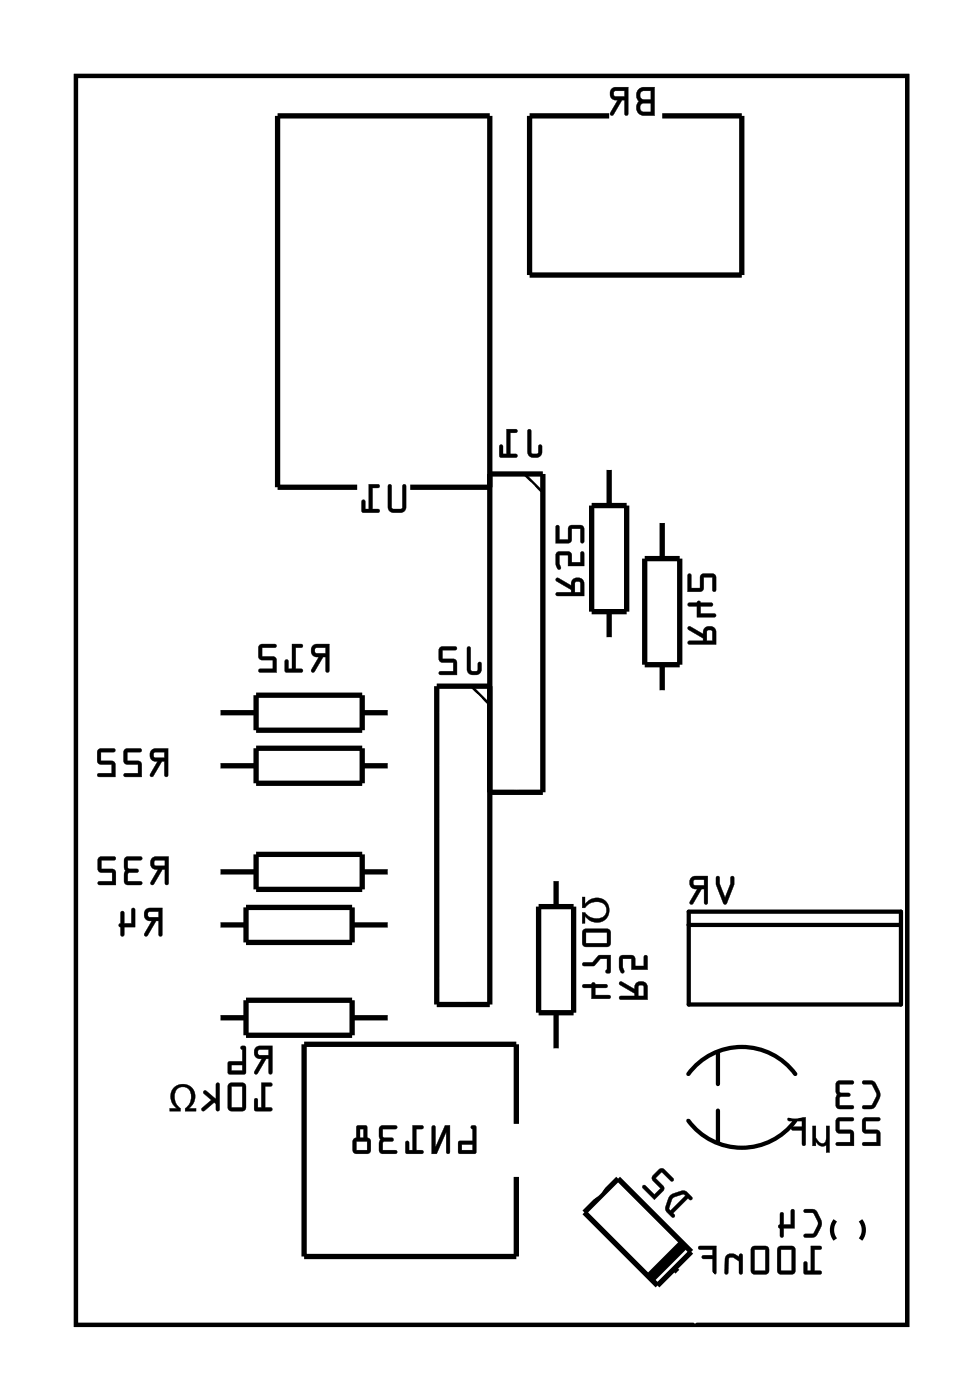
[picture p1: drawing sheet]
<svg xmlns="http://www.w3.org/2000/svg" width="47mm" height="67mm" viewBox="0 0 47 67" stroke-linecap="round" stroke-linejoin="round" font-family="sans-serif">
<path d="M3.6 3.6h39.8v59.8h-39.8zM33 53.7a3.2 3.2 0 0 0 5.1 0M33 51.4a3.2 3.2 0 0 1 5.1 0M33 43.6h10.1v4.5h-10.1zM33 44.3h10.1M34.4 50.4v1.5M34.4 53.2v1.5M40 58.4a.73 .73 0 0 0 0 .9M41.2 58.4a.73 .73 0 0 1 0 .9" fill="none" stroke="#000" stroke-width=".2"/>
<g fill="#000">
<path d="M8.3 52.1a.62 .62 0 0 1 1 .1 .62 .62 0 0 1-.3 .9h.4v.1h-.5v-.1a.56 .56 0 0 0 .3-.6 .56 .56 0 0 0-.4-.5 .56 .56 0 0 0-.4 .5 .56 .56 0 0 0 .2 .6v.1h-.5v-.1h.4l-.3-.4v-.4zM27.9 42.9h.1v.4a.62 .62 0 0 1 .9-.2 .62 .62 0 0 1 0 1 .62 .62 0 0 1-.9-.2v.3h-.1v-.5h.1a.56 .56 0 0 0 .6 .3 .56 .56 0 0 0 .4-.4 .56 .56 0 0 0-.4-.4 .56 .56 0 0 0-.6 .3h-.1z"/>
<path d="M30.6 4.3l-.1 .3 .1 .3-.1 .3a.36 .36 0 0 0 .3 .3h.5v-1.3h-.5zM30.7 5l.5-.1v.5l-.5-.1zM30.7 4.4l.5-.1v.5l-.5-.1zM29.3 4.3a.32 .32 0 0 0-.1 .3 .32 .32 0 0 0 .4 .2l-.4 .7h.1l.5-.7h.1v.6l.1 .1 .1-1.3zM29.4 4.4l.5-.1v.3h-.5z"/>
<path d="M30.6 4.3l-.1 .3 .1 .3-.1 .3a.37 .37 0 0 0 .3 .3h.5v-1.3h-.5zM30.6 4.3l.2-.1h.5v1.3h-.5a.39 .39 0 0 1-.3-.2 .39 .39 0 0 1 .1-.4l-.1-.3zM30.7 5l.5-.1v.5l-.5-.1zM30.7 5v.3l.5 .1v-.5zM30.7 4.4l.5-.1v.5l-.5-.1zM30.7 4.4v.3l.5 .1v-.5zM29.3 4.2a.32 .32 0 0 0-.1 .4 .32 .32 0 0 0 .4 .2l-.4 .6a.1 .1 0 0 0 0 .1 .1 .1 0 0 0 .2 0l.4-.7h.1v.6a.1 .1 0 0 0 .1 .1 .1 .1 0 0 0 .1-.1v-1.2h-.6zM29.3 4.3l.8-.1-.1 1.3-.1-.1v-.6h-.1l-.4 .7h-.2l.4-.7a.31 .31 0 0 1-.4-.2 .31 .31 0 0 1 .1-.3zM29.4 4.4l.5-.1v.3h-.5zM29.4 4.4v.2h.5v-.3z"/>
<path d="M3.6 3.6v59.8h39.8v-59.8zM3.6 3.6h39.8v59.8h-39.8z"/>
<path d="M7.3 35.9a.32 .32 0 0 0-.1 .4 .32 .32 0 0 0 .3 .2l-.3 .6 .1 .1 .5-.7h.1v.6l.1 .1v-1.4zM7.4 36h.5v.3h-.5zM6 35.9l-.1 .6 .2 .1h.5v.4h-.6l-.1 .1 .9 .1-.1-.7-.6-.1v-.4h.6l.1-.1zM4.7 35.9v.6l.1 .1h.5v.4h-.6v.1l.8 .1v-.7l-.7-.1v-.4h.6l.1-.1z"/>
<path d="M7.3 35.9a.32 .32 0 0 0-.1 .4 .32 .32 0 0 0 .3 .2l-.3 .6a.1 .1 0 0 0 0 .1 .1 .1 0 0 0 .2 0l.4-.7h.1v.6a.1 .1 0 0 0 .1 .1 .1 .1 0 0 0 .1-.1v-1.3h-.7zM7.3 35.9l.7-.1v1.4l-.1-.1v-.7h-.2l-.4 .8-.1-.1 .4-.7a.31 .31 0 0 1-.4-.1 .31 .31 0 0 1 .1-.4zM7.4 36h.5v.3h-.5zM7.4 36v.3h.5v-.3zM6 35.9v.7h.6v.4h-.6a.1 .1 0 0 0-.1 .1 .1 .1 0 0 0 .1 .1h.8l-.1-.7-.6-.1v-.4h.6a.1 .1 0 0 0 .1-.1 .1 .1 0 0 0-.1-.1zM6 35.9h.8l-.1 .1h-.6v.4l.6 .1 .1 .7-.9-.1 .1-.1h.6v-.4h-.5l-.2-.1zM4.7 35.9v.7h.6v.4h-.6a.1 .1 0 0 0-.1 .1 .1 .1 0 0 0 .1 .1h.8v-.7l-.7-.1v-.4h.6a.1 .1 0 0 0 .1-.1 .1 .1 0 0 0-.1-.1zM4.7 35.9h.8l-.1 .1h-.6v.4l.7 .1v.7l-.8-.1v-.1h.7v-.4h-.6l-.1-.1z"/>
<path d="M15 30.9a.32 .32 0 0 0-.1 .4 .32 .32 0 0 0 .4 .2l-.4 .6 .1 .1 .5-.7h.1v.6l.1 .1 .1-1.4zM15.1 31h.5v.3h-.5zM14 30.8v1.2h-.2v-.4h-.1l-.1 .5 .8 .1v-.2h-.2v-1h.2l.1-.1zM12.4 30.9v.6l.1 .1h.6v.4h-.6l-.1 .1 .8 .1v-.7l-.7-.1v-.4h.7v-.1z"/>
<path d="M15 30.9a.32 .32 0 0 0-.1 .4 .32 .32 0 0 0 .4 .2l-.4 .6a.1 .1 0 0 0 0 .1 .1 .1 0 0 0 .2 0l.4-.7h.1v.6a.1 .1 0 0 0 .1 .1 .1 .1 0 0 0 .1-.1v-1.3h-.6zM15 30.9l.8-.1-.1 1.4-.1-.1v-.7h-.1l-.4 .8-.2-.1 .4-.7a.31 .31 0 0 1-.4-.1 .31 .31 0 0 1 .1-.4zM15.1 31h.5v.3h-.5zM15.1 31v.3h.5v-.3zM14 30.8v1.2h-.2v-.3a.1 .1 0 0 0-.1-.1 .1 .1 0 0 0-.1 .1l.1 .5h.7a.1 .1 0 0 0 .1-.1 .1 .1 0 0 0-.1-.1h-.2v-1h.2a.1 .1 0 0 0 .1-.1 .1 .1 0 0 0-.1-.1zM14 30.8l.5 .1-.1 .1h-.3v1h.3v.2l-.8-.1 .1-.5h.1v.4h.2zM12.4 30.9v.7h.7v.4h-.6a.1 .1 0 0 0-.1 .1 .1 .1 0 0 0 .1 .1h.7v-.7l-.7-.1v-.4h.7a.1 .1 0 0 0 0-.1 .1 .1 0 0 0 0-.1zM12.4 30.9h.8v.1h-.7v.4l.7 .1v.7l-.8-.1 .1-.1h.6v-.4h-.6l-.1-.1z"/>
<path d="M18.6 23.2v1.2l.1 .1h.6l.1-.2v-1.1h-.1v.1v1l-.5 .1-.1-.1v-1.1zM17.7 23.2v1.2h-.2v-.4l-.1-.1-.1 .6h.8v-.1h-.3v-1h.3l.1-.2z"/>
<path d="M18.6 23.2v1.1v.2l.2 .1 .5-.1 .1-.1 .1-1.1a.1 .1 0 0 0-.1-.1 .1 .1 0 0 0-.1 .1v1l-.5 .1v-.1v-1.1zM18.6 23.2h.1v1.1l.1 .1 .5-.1v-1v-.1h.1v1.1l-.1 .2h-.6l-.1-.1zM17.6 23.2l.1 1.2h-.2v-.4a.1 .1 0 0 0-.1-.1 .1 .1 0 0 0-.1 .1v.5l.8 .1a.1 .1 0 0 0 .1-.1 .1 .1 0 0 0-.1-.1h-.3v-1h.3a.1 .1 0 0 0 .1-.1 .1 .1 0 0 0-.1-.1zM17.7 23.2h.5l-.1 .1-.3 .1v1h.3v.1h-.8l.1-.6 .1 .1v.4h.2z"/>
<path d="M22.4 31v1a.36 .36 0 0 0 .3 .3 .36 .36 0 0 0 .4-.3l-.1-.3h-.1v.4h-.4v-1.1zM21.1 31l-.1 .6 .2 .1h.5v.4h-.6l-.1 .2h.9l-.1-.7-.6-.1v-.4h.6l.1-.1z"/>
<path d="M22.4 31l-.1 1a.37 .37 0 0 0 .4 .3 .37 .37 0 0 0 .4-.3v-.2a.1 .1 0 0 0-.1-.1 .1 .1 0 0 0-.1 .1l-.1 .3h-.2l-.1-1.1zM22.4 31h.1v1.1h.4l.1-.4v.3a.35 .35 0 0 1-.3 .3 .35 .35 0 0 1-.3-.3zM21.1 31v.7h.6v.4h-.6a.1 .1 0 0 0-.1 .1 .1 .1 0 0 0 .1 .1h.8l-.1-.7-.6-.1v-.4h.6a.1 .1 0 0 0 .1-.1 .1 .1 0 0 0-.1-.1zM21.1 31h.8l-.1 .1h-.6v.5h.6l.1 .7h-.9l.1-.2h.6v-.4h-.5l-.2-.1z"/>
<path d="M25.3 20.6v1a.36 .36 0 0 0 .3 .3 .36 .36 0 0 0 .4-.3l-.1-.3h-.1l-.1 .4h-.3v-1.1zM24.3 20.5v1.2h-.2v-.4h-.1l-.1 .6h.8v-.2h-.3v-1h.3l.1-.1z"/>
<path d="M25.3 20.6l-.1 1a.37 .37 0 0 0 .4 .3 .37 .37 0 0 0 .4-.3v-.2a.1 .1 0 0 0-.1-.1 .1 .1 0 0 0-.1 .1l-.1 .3h-.2l-.1-1.1zM25.3 20.6h.1v1.1h.4l.1-.4v.3a.35 .35 0 0 1-.3 .3 .35 .35 0 0 1-.3-.3zM24.2 20.5l.1 1.2h-.2v-.3a.1 .1 0 0 0-.1-.1 .1 .1 0 0 0-.1 .1v.5h.8a.1 .1 0 0 0 .1-.1 .1 .1 0 0 0-.1-.1h-.3v-1h.3a.1 .1 0 0 0 .1-.1 .1 .1 0 0 0-.1-.1zM24.3 20.5l.5 .1-.1 .1h-.3v1h.3v.2h-.8l.1-.6h.1v.4h.2z"/>
<path d="M26.6 27.7v.1l.7 .4v.2h-.6l-.1 .1h.1h1.3v-.6a.31 .31 0 0 0-.4-.2 .31 .31 0 0 0-.3 .3zM27.5 27.9h.3v.5h-.3zM26.7 26.5l-.1 .5a.15 .15 0 0 0 0 .2 .15 .15 0 0 0 .2-.1v-.5h.4v.5h.8v-.6h-.2v.4h-.4v-.4l-.1-.1zM26.6 25.2v.8h.7l.1-.7h.4v.7h.2v-.7l-.1-.1h-.6l-.1 .6h-.4v-.6z"/>
<path d="M26.6 27.7v.1l.7 .4v.2l-.6-.1a.1 .1 0 0 0-.1 .1 .1 .1 0 0 0 .1 .1h1.3v-.6a.32 .32 0 0 0-.4-.2 .32 .32 0 0 0-.3 .3l-.6-.3zM26.6 27.7h.1l.7 .3a.31 .31 0 0 1 .2-.3 .31 .31 0 0 1 .4 .2v.6h-1.3h-.1l.1-.1h.7v-.2l-.8-.4zM27.6 27.9h.2v.5h-.3zM27.5 27.9v.5h.3v-.5zM26.7 26.4l-.1 .6 .1 .2a.1 .1 0 0 0 .1 .1 .11 .11 0 0 0 .1-.2l-.1-.5h.4v.5h.8v-.6a.1 .1 0 0 0-.1-.1 .1 .1 0 0 0-.1 .1v.4h-.4v-.4l-.1-.1zM26.7 26.5l.6-.1 .1 .1v.4h.4v-.4l.1-.1 .1 .7h-.8v-.5h-.4v.6l-.1 .1-.1-.3zM26.6 25.2v.8h.7l.1-.7h.4v.6a.1 .1 0 0 0 .1 .1 .1 .1 0 0 0 .1-.1v-.6l-.1-.2-.7 .1v.6h-.4v-.6zM26.6 25.2h.2v.6h.4l.1-.6h.6l.1 .1v.7h-.2v-.7h-.4l-.1 .7h-.7z"/>
<path d="M32.9 30l.1 .2 .7 .4v.1h-.7l-.1 .1 .1 .1h1.3v-.6a.31 .31 0 0 0-.4-.3 .31 .31 0 0 0-.2 .4zM33.9 30.2h.2v.5h-.3zM32.9 28.9l.1 .1h.4v.6l.9-.1-.1-.1h-.7v-.4h.6v-.1h-.6v-.1l-.1 .1zM32.9 27.5v.8h.7l.1-.7h.4v.7h.2v-.7l-.1-.1h-.6l-.1 .7h-.4v-.7z"/>
<path d="M32.9 30l.1 .2 .7 .4v.1h-.7a.1 .1 0 0 0-.1 .1 .1 .1 0 0 0 .1 .1h1.3v-.6a.32 .32 0 0 0-.4-.3 .32 .32 0 0 0-.2 .4l-.6-.4zM33 30h.1l.6 .4a.31 .31 0 0 1 .2-.4 .31 .31 0 0 1 .4 .3v.6l-1.3-.1h-.1l.1-.1h.7v-.1l-.7-.4zM33.9 30.2h.2v.5h-.3zM33.9 30.2l-.1 .5h.3v-.5zM32.9 28.9l.1 .1h.4v.6h.8a.1 .1 0 0 0 .1-.1 .1 .1 0 0 0-.1-.1h-.7v-.4h.5a.1 .1 0 0 0 .1-.1 .1 .1 0 0 0-.1-.1l-.4 .1a.09 .09 0 0 0-.1-.1 .09 .09 0 0 0-.1 .1zM33 28.9h.4l.1-.1v.1h.6v.1h-.6v.4h.7l.1 .1-.9 .1v-.6h-.4zM32.9 27.5v.8h.7l.1-.7h.4v.6a.1 .1 0 0 0 .1 .1 .1 .1 0 0 0 .1-.1v-.6l-.1-.1h-.6l-.1 .7h-.4v-.7zM33 27.5h.1v.7h.4l.1-.7h.6l.1 .1v.7h-.2v-.7h-.4l-.1 .7h-.7z"/>
<path d="M7 43.5a.32 .32 0 0 0-.1 .4 .32 .32 0 0 0 .4 .2l-.4 .7h.1l.5-.7h.1v.6l.1 .1 .1-1.3zM7.1 43.7l.5-.1v.3h-.5zM5.8 43.6v.6l-.1 .1 .2 .5v-.4h.6v-.8l-.1-.1h-.1v.7h-.4v-.5z"/>
<path d="M7 43.5a.32 .32 0 0 0-.1 .4 .32 .32 0 0 0 .4 .2l-.4 .6a.1 .1 0 0 0 0 .1 .1 .1 0 0 0 .2 0l.4-.7h.1v.6a.1 .1 0 0 0 .1 .1 .1 .1 0 0 0 .1-.1v-1.2h-.6zM7 43.6l.8-.1-.1 1.3-.1-.1v-.6h-.1l-.4 .7h-.2l.4-.7a.31 .31 0 0 1-.4-.2 .31 .31 0 0 1 .1-.3zM7.1 43.7l.5-.1v.3h-.5zM7.1 43.7v.2h.5v-.3zM5.8 43.6v.6a.09 .09 0 0 0-.1 .1 .09 .09 0 0 0 .1 .1v.3a.1 .1 0 0 0 .1 .1 .1 .1 0 0 0 .1-.1l-.1-.3h.6v-.8a.1 .1 0 0 0-.1-.1 .1 .1 0 0 0-.1 .1v.6h-.4v-.5zM5.8 43.7h.1v.5h.4v-.7h.1l.1 .1v.8h-.6v.3v.1l-.2-.5 .1-.1z"/>
<path d="M7.3 41.1a.32 .32 0 0 0-.1 .4 .32 .32 0 0 0 .4 .1l-.4 .7 .1 .1 .5-.8h.1v.7l.1 .1 .1-1.4zM7.4 41.2h.5v.3l-.5-.1zM6 41.1v1.2l.1 .1h.7v-.2h-.7v-.4h.5v-.1v-.1h-.5v-.4h.6l.1-.1zM4.7 41.1v.6l.2 .1h.5v.4h-.6l-.1 .1 .8 .1v-.7l-.6-.1v-.4h.6v-.1z"/>
<path d="M7.3 41.1a.32 .32 0 0 0-.1 .4 .32 .32 0 0 0 .4 .1l-.4 .6a.1 .1 0 0 0 0 .2 .11 .11 0 0 0 .2-.1l.4-.7h.1v.7a.1 .1 0 0 0 .1 .1 .1 .1 0 0 0 .1-.1v-1.3h-.6zM7.3 41.1l.8-.1-.1 1.4-.1-.1v-.7h-.1l-.4 .7h-.2l.4-.7a.31 .31 0 0 1-.4-.1 .31 .31 0 0 1 .1-.4zM7.4 41.2h.5v.3l-.5-.1zM7.4 41.2v.3h.5v-.3zM6 41.1l-.1 1.2 .2 .1h.6a.1 .1 0 0 0 .1-.1 .1 .1 0 0 0-.1-.1h-.6v-.4h.4a.1 .1 0 0 0 .1-.1 .1 .1 0 0 0-.1-.1h-.4v-.4h.6a.1 .1 0 0 0 .1-.1 .1 .1 0 0 0-.1-.1zM6 41.1h.8l-.1 .1h-.6v.4h.5v.1v.1h-.5v.4h.7v.2h-.7l-.1-.1zM4.7 41.1v.6l.7 .1v.4h-.6a.1 .1 0 0 0-.1 .1 .1 .1 0 0 0 .1 .1h.8l-.1-.8h-.6v-.4h.6a.1 .1 0 0 0 .1-.1 .1 .1 0 0 0-.1-.1zM4.7 41.1h.8v.1h-.7v.4l.7 .1v.7l-.8-.1 .1-.1h.6v-.4h-.5l-.2-.1z"/>
<path d="M8.3 52.1a.66 .66 0 0 0 .2 1h-.4v.1h.6v-.1a.62 .62 0 0 1-.1-1 .51 .51 0 0 1 .6 .3 .51 .51 0 0 1-.3 .7v.1h.5v-.1h-.4a.62 .62 0 0 0 .3-.9 .62 .62 0 0 0-1-.1zM8.3 52.1a.61 .61 0 0 1 1 .1 .61 .61 0 0 1-.3 .9h.4v.1h-.5v-.1a.57 .57 0 0 0 .3-.6 .57 .57 0 0 0-.4-.5 .56 .56 0 0 0-.5 .5 .56 .56 0 0 0 .3 .6v.1h-.5v-.1h.4a.66 .66 0 0 1-.2-1z"/>
<path d="M12.2 50.2a.32 .32 0 0 0 0 .3 .32 .32 0 0 0 .3 .2l-.3 .7h.1l.4-.7h.2v.6l.1 .1v-1.3zM12.4 50.3h.5v.2h-.5zM11.5 50.1l.1 .7h-.7l.1 .6h.8v-1.2l-.1-.1zM11.1 51h.5v.3h-.5z"/>
<path d="M12.5 51.8v1.2h-.2v-.4h-.1v.5l.8 .1v-.2h-.3v-1h.3v-.1zM11 51.9l-.1 1.2 .2 .1h.6l.1-.2v-1.1l-.2-.1zM11.1 52h.5v1h-.5zM9.8 52.2v.2l.3 .3-.4 .3v.2h.1l.5-.4v.1v.2l.2 .1v-1.3h-.2v.7l-.4-.4z"/>
<path d="M12.2 50.1a.32 .32 0 0 0 0 .4 .32 .32 0 0 0 .3 .2l-.3 .6a.1 .1 0 0 0 0 .1 .1 .1 0 0 0 .1 0l.4-.7h.2v.6a.1 .1 0 0 0 .1 .1 .1 .1 0 0 0 0-.1v-1.2h-.6zM12.3 50.2l.7-.1v1.3l-.1-.1v-.6h-.2l-.4 .7h-.1l.4-.7a.31 .31 0 0 1-.4-.2 .31 .31 0 0 1 .1-.3zM12.4 50.3h.5v.2h-.5zM12.4 50.3v.2h.5v-.3zM11.5 50.1l.1 .7h-.7l.1 .6h.8v-1.2l-.1-.1zM11.5 50.1l.3 .1v1.2h-.8l-.1-.6h.7zM11.1 51h.5v.3h-.5zM11.1 51v.3h.5v-.3z"/>
<path d="M12.5 51.8v1.2h-.2l.1-.3a.1 .1 0 0 0-.1-.1 .1 .1 0 0 0-.1 .1v.5h.8a.1 .1 0 0 0 0-.1 .1 .1 0 0 0 0-.1h-.3v-1h.3a.1 .1 0 0 0 0-.1 .1 .1 0 0 0 0-.1zM12.5 51.8l.5 .1v.1h-.3v1h.3v.2l-.8-.1v-.5h.1v.4h.2zM11 51.9l-.1 1.2 .2 .1h.6l.1-.2v-1.1l-.2-.1zM11 51.9l.6-.1 .2 .2v1l-.1 .2h-.6l-.2-.1zM11.1 52h.5v1h-.5zM11.1 52v1h.5v-1zM9.8 52.2v.2l.3 .3-.4 .3a.1 .1 0 0 0 0 .2 .1 .1 0 0 0 .1 0l.5-.4v.1v.2a.1 .1 0 0 0 .1 .1 .1 .1 0 0 0 .1-.1v-1.2a.1 .1 0 0 0-.1-.1 .1 .1 0 0 0-.1 .1v.7l-.4-.4zM9.8 52.2h.1l.4 .4v-.7h.2v1.3l-.1-.1-.1-.2v-.1l-.5 .4h-.1v-.1l.4-.4-.3-.3z"/>
<path d="M22.6 53.9v.7h-.6v.6h.8v-1.2l-.1-.1zM22.1 54.8h.5v.3h-.5zM20.7 53.9v1.3h.2l.5-1v1h.1v-1.3h-.2l-.5 1v-.9zM19.8 53.9v1.2h-.2v-.4l-.1-.1-.1 .6h.8v-.1h-.3v-1h.3l.1-.2zM18.2 53.9v1.2l.1 .1h.7v-.1h-.7v-.4l.5-.1v-.1l-.5-.1v-.3h.6l.1-.2zM17.1 53.9v.6l-.2 .1v.5l.2 .1h.5l.2-.1v-.5l-.2-.1v-.6zM17.1 54.6h.5v.5h-.5zM17.2 54.1h.2v.4h-.2z"/>
<path d="M22.6 53.9v.7h-.6v.6h.8v-1.2v-.1zM22.6 53.9l.2 .1v1.2h-.8v-.5l.6-.1zM22.1 54.8h.5v.3h-.5zM22.1 54.8v.3h.5v-.3zM20.7 53.9v1.4h.2l.5-1.1v1a.1 .1 0 0 0 .1 .1 .1 .1 0 0 0 0-.1v-1.3h-.2l-.4 1v-.9zM20.7 53.9l.1 .1 .1 .9 .4-1h.2v1.3h-.1v-1l-.5 1h-.2zM19.7 53.9l.1 1.2h-.2v-.4a.1 .1 0 0 0-.1-.1 .1 .1 0 0 0-.1 .1v.5l.8 .1a.1 .1 0 0 0 .1-.1 .1 .1 0 0 0-.1-.1h-.3v-1h.3a.1 .1 0 0 0 .1-.1 .1 .1 0 0 0-.1-.1zM19.8 53.9h.5l-.1 .1h-.3v1.1h.3v.1h-.8l.1-.6 .1 .1v.4h.2zM18.2 53.9v1.2l.1 .2h.6a.1 .1 0 0 0 .1-.1 .1 .1 0 0 0-.1-.1h-.6l.1-.4h.4a.1 .1 0 0 0 .1-.1 .1 .1 0 0 0-.1-.1l-.4-.1-.1-.3h.6a.1 .1 0 0 0 .1-.1 .1 .1 0 0 0-.1-.1zM18.2 53.9h.8l-.1 .1h-.6v.5h.5v.1l-.5 .1v.4h.7v.1h-.7l-.1-.1zM17.1 53.9v.6l-.2 .1v.5l.2 .2 .5-.1 .2-.1v-.5l-.2-.1v-.6zM17.1 53.9h.5v.6l.1 .1v.5l-.1 .1h-.5l-.2-.1v-.5l.2-.1zM17.1 54.6h.5v.5h-.5zM17.1 54.6v.5h.5v-.5zM17.2 54.1h.2v.4h-.2zM17.2 54v.5h.2v-.5z"/>
<path d="M27.9 42.9v.6h.1a.62 .62 0 0 1 1-.1 .51 .51 0 0 1-.4 .6 .51 .51 0 0 1-.6-.3h-.1v.5h.1v-.3a.62 .62 0 0 0 .9 .2 .62 .62 0 0 0 0-1 .62 .62 0 0 0-.9 .2v-.4zM27.9 42.9h.1v.4a.61 .61 0 0 1 .9-.2 .61 .61 0 0 1 0 1 .61 .61 0 0 1-.9-.3v.4h-.1v-.5h.1a.57 .57 0 0 0 .6 .3 .57 .57 0 0 0 .4-.4 .56 .56 0 0 0-.4-.4 .56 .56 0 0 0-.6 .3h-.1z"/>
<path d="M27.9 47.1v.2h.4v.5h.9v-.2h-.7v-.3h.5v-.2h-.5l-.1-.1-.1 .1zM27.9 46.1v.1l.5 .1 .3-.4h.4l-.1 .6h.2v-.8h-.5l-.3 .4zM27.9 44.5v.7l.1 .1h1.1l.1-.1v-.6l-.1-.1zM28.1 44.6h1v.6h-1z"/>
<path d="M27.9 47.1v.2h.4v.5h.9a.1 .1 0 0 0 0-.1 .1 .1 0 0 0 0-.1h-.7v-.3h.5a.1 .1 0 0 0 .1-.1 .1 .1 0 0 0-.1-.1h-.5a.09 .09 0 0 0-.1-.1 .09 .09 0 0 0-.1 .1zM27.9 47.2l.4-.1 .1-.1 .1 .1h.5v.2h-.5v.4h.7v.1h-.9v-.5h-.4zM27.9 46.1v.2h.5l.3-.4h.4v.5l-.1 .1h.2v-.8h-.5l-.3 .4zM27.9 46.1h.5l.3-.4h.5v.8h-.2l.1-.6h-.4l-.3 .3h-.5zM27.9 44.5v.7l.1 .1h1.1l.1-.1v-.6l-.1-.1zM27.9 44.5h1.2l.1 .1v.6l-.1 .1h-1.1l-.1-.1zM28.1 44.6h1v.6h-1zM28 44.6v.6h1.1v-.6z"/>
<path d="M29.7 47v.2l.7 .4v.1h-.7l-.1 .1 .1 .1h1.3v-.6a.31 .31 0 0 0-.4-.3 .31 .31 0 0 0-.2 .4zM30.6 47.2h.2v.5h-.2zM29.7 45.8l-.1 .5a.15 .15 0 0 0 .1 .2 .15 .15 0 0 0 .2 0l-.1-.6h.4v.5h.8v-.6h-.2v.4h-.4v-.4l-.1-.1z"/>
<path d="M29.7 47v.2l.7 .4v.1h-.7a.1 .1 0 0 0-.1 .1 .1 .1 0 0 0 .1 .1h1.3v-.6a.32 .32 0 0 0-.4-.3 .32 .32 0 0 0-.2 .4l-.6-.4zM29.7 47h.1l.6 .4a.31 .31 0 0 1 .2-.4 .31 .31 0 0 1 .4 .3v.6h-1.3v-.1v-.1h.7v-.1l-.7-.4zM30.6 47.2h.2v.5h-.2zM30.6 47.2l-.1 .5h.3v-.5zM29.7 45.8l-.1 .5 .1 .2a.1 .1 0 0 0 .1 .1 .1 .1 0 0 0 .1-.1l-.1-.6h.4v.5h.8v-.6a.1 .1 0 0 0-.1-.1 .1 .1 0 0 0-.1 .1v.4h-.4v-.4l-.1-.1zM29.7 45.8l.6-.1 .1 .1v.5h.4v-.5l.1-.1 .1 .7h-.8v-.5h-.4l.1 .6-.1 .1-.1-.3z"/>
<path d="M32.1 57.2l-.2 .7 .3 .4 .1-.1-.1-.1 .7-.7 .2 .1v-.1l-.3-.4zM32.2 57.4l.5-.2h.1l-.7 .8-.1-.2zM30.8 56.8v.1l.5 .5 .5-.5-.4-.5 .3-.3 .4 .5 .2-.2-.5-.4-.2-.1-.4 .4 .1 .2 .3 .4-.3 .3-.4-.4z"/>
<path d="M32.1 57.2l-.3 .6 .4 .5a.1 .1 0 0 0 .1 0 .1 .1 0 0 0 0-.2h-.1l.7-.7h.1a.1 .1 0 0 0 .1 0 .1 .1 0 0 0 0-.1l-.4-.3zM32.1 57.2l.7-.2 .3 .4h-.2l-.7 .7 .1 .1-.1 .1-.3-.4zM32.2 57.4l.5-.2h.1l-.7 .8-.1-.2zM32.2 57.4l-.2 .4 .1 .2 .7-.8h-.1zM30.8 56.8v.1l.5 .6 .5-.6-.4-.5 .3-.3 .4 .4a.1 .1 0 0 0 .1 0 .1 .1 0 0 0 0-.1l-.4-.4-.2-.1-.4 .4 .1 .2 .3 .4-.3 .3-.4-.4zM30.8 56.8h.1l.4 .4 .3-.3-.3-.4-.1-.2 .4-.3h.2l.4 .4-.1 .2-.4-.5-.3 .3 .4 .5-.5 .5-.5-.5z"/>
<path d="M34.3 42v.3l.3 .9 .2 .1 .3-1v-.3h-.1v.3l-.3 .7-.2-.7-.1-.3zM33.1 42a.32 .32 0 0 0-.1 .4 .32 .32 0 0 0 .4 .2l-.4 .7h.2l.4-.7h.1v.6l.1 .1 .1-1.4zM33.2 42.1h.5v.3h-.5z"/>
<path d="M34.3 42v.3l.4 1 .5-1v-.3a.1 .1 0 0 0-.1-.1 .1 .1 0 0 0-.1 .1v.3l-.3 .7-.2-.7v-.3zM34.3 42h.1v.3l.3 .7 .3-.7v-.3h.1v.3l-.3 1-.2-.1-.3-.9zM33.1 42a.32 .32 0 0 0-.1 .4 .32 .32 0 0 0 .4 .2l-.4 .6a.1 .1 0 0 0 .1 .1 .1 .1 0 0 0 .1 0l.4-.7h.1v.6a.1 .1 0 0 0 .1 .1 .1 .1 0 0 0 .1-.1v-1.3h-.6zM33.1 42l.8-.1-.1 1.4-.1-.1v-.6h-.1l-.4 .7-.2-.1 .4-.6a.31 .31 0 0 1-.4-.2 .31 .31 0 0 1 .1-.4zM33.2 42.2l.5-.1v.3h-.4zM33.2 42.1v.3h.5v-.3z"/>
<path d="M38.5 57.9v.2h.4l.3 .5-.3 .5h-.4v.1l.1 .1a.6 .6 0 0 0 .7-.6v-.3l-.2-.4-.2-.1zM37.4 58.1l-.1 .5v.1l.1 .6 .1-.1v-.4h.5v-.8v-.1h-.1v.7h-.4v-.5z"/>
<path d="M38.5 57.9v.2h.4l.3 .5-.3 .5h-.3a.1 .1 0 0 0-.1 .1 .1 .1 0 0 0 .1 .1l.5-.1 .3-.6-.4-.7zM38.5 57.9h.5l.3 .5a.83 .83 0 0 1-.3 .8h-.4h-.1v-.1h.4l.3-.4v-.2l-.3-.4h-.4zM37.4 58.1l-.1 .5a.09 .09 0 0 0-.1 .1 .09 .09 0 0 0 .1 .1v.4a.1 .1 0 0 0 .1 .1 .1 .1 0 0 0 .1-.1v-.4h.5v-.8a.1 .1 0 0 0 0-.1 .1 .1 0 0 0-.1 .1v.6h-.4v-.5zM37.4 58.1h.1v.5h.4v-.7h.1v.1v.8h-.5v.4h-.1l-.1-.5 .1-.1z"/>
<path d="M41.3 51.8v.1h.4l.3 .5-.3 .5h-.4v.1l.1 .1a.6 .6 0 0 0 .7-.6v-.3l-.2-.4-.2-.1zM40.1 51.8l-.1 1.2 .2 .1h.6v-.2h-.6v-.4h.5v-.1v-.1h-.5v-.4h.6l.1-.1z"/>
<path d="M41.3 53.6v.6l.2 .1h.5v.4h-.6l-.1 .1 .8 .1v-.8h-.6v-.4h.6v-.1zM40.1 53.6l-.1 .6 .2 .1h.5v.4h-.6l-.1 .1 .9 .1-.1-.8h-.6v-.4h.6l.1-.1zM38.9 53.9v1h.2v-.2a.31 .31 0 0 0 .5 .1v.4h.1v-1.3h-.1l-.1 .7-.1 .1-.3-.2v-.6zM37.7 53.5l.1 .2h.6v.2h-.4l-.1 .1 .1 .1h.4v.7l.1 .1 .1-1.4z"/>
<path d="M41.3 51.8v.1h.4l.3 .5-.3 .5h-.3a.1 .1 0 0 0-.1 .1 .1 .1 0 0 0 .1 .1l.5-.1 .3-.6-.4-.6zM41.3 51.8h.5l.3 .4a.83 .83 0 0 1-.3 .9h-.4l-.1-.1v-.1h.4l.3-.4v-.2l-.3-.4h-.4zM40.1 51.8l-.1 1.2 .2 .1h.6a.1 .1 0 0 0 .1-.1 .1 .1 0 0 0-.1-.1h-.6v-.4h.4a.1 .1 0 0 0 .1-.1 .1 .1 0 0 0-.1-.1h-.4v-.4h.6a.1 .1 0 0 0 .1-.1 .1 .1 0 0 0-.1-.1zM40.1 51.8h.8l-.1 .1h-.6v.4h.5v.1v.1h-.5v.4h.6v.2h-.6l-.2-.1z"/>
<path d="M41.3 53.5v.7l.7 .1v.4h-.6a.1 .1 0 0 0-.1 .1 .1 .1 0 0 0 .1 .1h.8l-.1-.8h-.6v-.4h.6a.1 .1 0 0 0 .1-.1 .1 .1 0 0 0-.1-.1zM41.3 53.6h.8v.1h-.7v.4h.7v.8l-.8-.1 .1-.1h.6v-.4h-.5l-.2-.1zM40.1 53.5v.7l.6 .1v.4h-.6a.1 .1 0 0 0-.1 .1 .1 .1 0 0 0 .1 .1h.8l-.1-.8h-.6v-.4h.6a.1 .1 0 0 0 .1-.1 .1 .1 0 0 0-.1-.1zM40.1 53.6h.8l-.1 .1h-.6v.4h.6l.1 .8-.9-.1 .1-.1h.6v-.4h-.5l-.2-.1zM38.9 53.9v1h.2v-.2a.3 .3 0 0 0 .5 .1l-.1 .4h.2v-1.3h-.2v.7l-.1 .1-.3-.2v-.6zM38.9 53.9h.2v.6a.32 .32 0 0 0 .4 .2l.1-.8h.1v1.3h-.1v-.4l-.1 .1a.33 .33 0 0 1-.4-.2v.2h-.2zM37.7 53.5l.1 .2h.6v.2h-.4a.1 .1 0 0 0-.1 .1 .1 .1 0 0 0 .1 .1h.4v.7a.1 .1 0 0 0 .1 .1 .1 .1 0 0 0 .1-.1v-1.3zM37.7 53.5h.9l-.1 1.3h-.1v-.7h-.4l-.1-.1h.1h.4v-.3h-.6z"/>
<path d="M38.8 59.7v1.1h-.1l-.1-.4h-.1v.6h.8v-.2h-.3v-1h.3v-.1zM37.3 59.7l-.1 1.2 .2 .1h.6l.1-.2v-1l-.2-.1zM37.4 59.8h.5v1h-.5zM36 59.7v1.2l.1 .1h.6l.1-.2v-1l-.2-.1zM36.1 59.8h.5v1h-.5zM34.8 60.1l-.1 .2v.7h.2v-.7l.1-.1 .4 .2v.6h.1v-1h-.1v.2l-.3-.2zM33.5 59.7v.1h.6v.3h-.4l-.1 .1 .1 .1h.4v.6l.1 .1 .1-1.3z"/>
<path d="M38.8 59.6v1.2h-.1v-.3a.1 .1 0 0 0-.1-.1 .1 .1 0 0 0-.1 .1v.5h.8a.1 .1 0 0 0 .1-.1 .1 .1 0 0 0-.1-.1h-.3v-1h.3a.1 .1 0 0 0 .1-.1 .1 .1 0 0 0-.1-.1zM38.8 59.7h.5v.1h-.3v1l.3 .1v.1h-.8v-.6l.1 .1v.3h.2zM37.3 59.7l-.1 1.2 .2 .1h.6l.1-.2v-1l-.2-.2zM37.3 59.7h.6l.2 .1v1l-.1 .2h-.6l-.2-.1zM37.4 59.8h.5v1h-.5zM37.4 59.8v1h.5v-1zM36 59.7v1.2l.1 .1h.6l.1-.2v-1l-.2-.2zM36 59.7h.6l.2 .1v1l-.1 .2h-.6l-.1-.1zM36.1 59.8h.5v1h-.5zM36.1 59.8v1h.6v-1zM34.8 60.1l-.1 .8a.09 .09 0 0 0 .1 .1 .09 .09 0 0 0 .1-.1v-.6l.2-.1 .3 .2v.5a.1 .1 0 0 0 .1 .1 .1 .1 0 0 0 .1-.1v-.8a.11 .11 0 0 0-.2-.1 .1 .1 0 0 0 0 .2l-.3-.2zM34.8 60.1l.3-.1 .3 .2v-.1h.1v.9h-.1v-.6l-.3-.2h-.2l-.1 .8h-.1v-.7zM33.4 59.7l.1 .1h.6v.3h-.4a.1 .1 0 0 0-.1 .1 .1 .1 0 0 0 .1 .1h.4v.6a.1 .1 0 0 0 .1 .1 .1 .1 0 0 0 .1-.1v-1.3zM33.5 59.7h.8l-.1 1.3-.1-.1v-.6h-.4l-.1-.1 .1-.1h.4v-.3h-.6z"/>
</g>
<g fill="none" stroke="#000" stroke-width=".25">
<path d="M29.2 5.5h-3.8v7.7h10.1v-7.7h-3.8M10.4 36.7h1.9M10.4 34.1h1.9M12.3 33.3h5v1.7h-5zM12.3 35.8h5v1.7h-5zM17.1 23.3h-3.8v-17.8h10.2v42.6h-2.6v-15.2h2.6M17.3 36.7h1.4M17.3 34.1h1.4M19.6 23.3h3.9M23.5 22.7h2.5v15.2h-2.5M28.3 24.2h1.7v5.1h-1.7zM29.2 22.4v1.8"/>
<path d="M29.2 29.3v1.3M30.9 26.7h1.6v5.1h-1.6zM31.7 24.9v1.8M31.7 31.8v1.4M10.4 44.3h1.4M10.4 48.7h1.4M10.4 41.7h1.9M11.8 43.4h5.1v1.7h-5.1zM11.8 47.9h5.1v1.7h-5.1zM12.3 40.9h5v1.7h-5zM16.9 44.3h1.8M16.9 48.7h1.8"/>
<path d="M17.3 41.7h1.4M24.7 53.8v-3.8h-10.1v10.2h10.1v-3.9M25.8 43.4h1.7v5.1h-1.7zM26.6 42.1v1.3M26.6 48.5v1.8M28 58l1.6-1.6 3.5 3.5-1.6 1.6zM28.7 57.1l.1 .1M32.3 60.7l.2 .3"/>
</g>
<path d="M22.6 32.9l.9 .8M25.1 22.7l.9 .9" fill="none" stroke="#000" stroke-width=".13"/>
<path d="M32.7 59.6l-1.6 1.6" fill="none" stroke="#000" stroke-width=".51"/>
<path d="M33.5 6.1h1.4v1.4h-1.4z" fill="#fff"/>
<path d="M33.5 6.1h1.4v1.4h-1.4z" fill="none" stroke="#fff" stroke-width=".76" stroke-linecap="butt"/>
<circle cx="34.2" cy="6.8" r=".7" fill="#fff"/>
<circle cx="34.2" cy="6.8" r=".7" fill="none" stroke="#fff" stroke-width=".76" stroke-linecap="butt"/>
<circle cx="26.6" cy="6.8" r=".7" fill="#fff"/>
<circle cx="26.6" cy="6.8" r=".7" fill="none" stroke="#fff" stroke-width=".76" stroke-linecap="butt"/>
<circle cx="34.2" cy="11.9" r=".7" fill="#fff"/>
<circle cx="34.2" cy="11.9" r=".7" fill="none" stroke="#fff" stroke-width=".76" stroke-linecap="butt"/>
<circle cx="26.6" cy="11.9" r=".7" fill="#fff"/>
<circle cx="26.6" cy="11.9" r=".7" fill="none" stroke="#fff" stroke-width=".76" stroke-linecap="butt"/>
<circle cx="24.7" cy="24" r=".74" fill="#fff"/>
<circle cx="24.7" cy="24" r=".74" fill="none" stroke="#fff" stroke-width=".76" stroke-linecap="butt"/>
<circle cx="24.7" cy="26.5" r=".74" fill="#fff"/>
<circle cx="24.7" cy="26.5" r=".74" fill="none" stroke="#fff" stroke-width=".76" stroke-linecap="butt"/>
<circle cx="24.7" cy="29" r=".74" fill="#fff"/>
<circle cx="24.7" cy="29" r=".74" fill="none" stroke="#fff" stroke-width=".76" stroke-linecap="butt"/>
<circle cx="24.7" cy="31.6" r=".74" fill="#fff"/>
<circle cx="24.7" cy="31.6" r=".74" fill="none" stroke="#fff" stroke-width=".76" stroke-linecap="butt"/>
<circle cx="24.7" cy="34.1" r=".74" fill="#fff"/>
<circle cx="24.7" cy="34.1" r=".74" fill="none" stroke="#fff" stroke-width=".76" stroke-linecap="butt"/>
<circle cx="24.7" cy="36.7" r=".74" fill="#fff"/>
<circle cx="24.7" cy="36.7" r=".74" fill="none" stroke="#fff" stroke-width=".76" stroke-linecap="butt"/>
<circle cx="22.2" cy="34.1" r=".74" fill="#fff"/>
<circle cx="22.2" cy="34.1" r=".74" fill="none" stroke="#fff" stroke-width=".76" stroke-linecap="butt"/>
<circle cx="22.2" cy="36.7" r=".74" fill="#fff"/>
<circle cx="22.2" cy="36.7" r=".74" fill="none" stroke="#fff" stroke-width=".76" stroke-linecap="butt"/>
<circle cx="22.2" cy="39.2" r=".74" fill="#fff"/>
<circle cx="22.2" cy="39.2" r=".74" fill="none" stroke="#fff" stroke-width=".76" stroke-linecap="butt"/>
<circle cx="22.2" cy="41.7" r=".74" fill="#fff"/>
<circle cx="22.2" cy="41.7" r=".74" fill="none" stroke="#fff" stroke-width=".76" stroke-linecap="butt"/>
<circle cx="22.2" cy="44.3" r=".74" fill="#fff"/>
<circle cx="22.2" cy="44.3" r=".74" fill="none" stroke="#fff" stroke-width=".76" stroke-linecap="butt"/>
<circle cx="22.2" cy="46.8" r=".74" fill="#fff"/>
<circle cx="22.2" cy="46.8" r=".74" fill="none" stroke="#fff" stroke-width=".76" stroke-linecap="butt"/>
<circle cx="29.2" cy="21.4" r=".7" fill="#fff"/>
<circle cx="29.2" cy="21.4" r=".7" fill="none" stroke="#fff" stroke-width=".76" stroke-linecap="butt"/>
<circle cx="29.2" cy="31.6" r=".7" fill="#fff"/>
<circle cx="29.2" cy="31.6" r=".7" fill="none" stroke="#fff" stroke-width=".76" stroke-linecap="butt"/>
<circle cx="40.6" cy="46.2" r=".72" fill="#fff"/>
<circle cx="40.6" cy="46.2" r=".72" fill="none" stroke="#fff" stroke-width=".69" stroke-linecap="butt"/>
<path d="M37.1 45.2v1.9h1.9v-1.9zM37.6 46.2a.5 .5 0 0 1 1 0 .5 .5 0 0 1-1 0z" fill="#fff"/>
<g fill="none" stroke="#fff" stroke-width=".25">
<path d="M37.1 45.2h1.9v1.9h-1.9z"/>
<circle cx="38.1" cy="46.2" r=".5"/>
</g>
<circle cx="38.1" cy="46.2" r=".72" fill="#fff"/>
<circle cx="38.1" cy="46.2" r=".72" fill="none" stroke="#fff" stroke-width=".69" stroke-linecap="butt"/>
<circle cx="35.5" cy="46.2" r=".72" fill="#fff"/>
<circle cx="35.5" cy="46.2" r=".72" fill="none" stroke="#fff" stroke-width=".69" stroke-linecap="butt"/>
<circle cx="40.6" cy="46.2" r=".72" fill="#fff"/>
<circle cx="40.6" cy="46.2" r=".72" fill="none" stroke="#fff" stroke-width=".69" stroke-linecap="butt"/>
<path d="M37.1 45.2v1.9h1.9v-1.9zM37.6 46.2a.5 .5 0 0 1 1 0 .5 .5 0 0 1-1 0z" fill="#fff"/>
<g fill="none" stroke="#fff" stroke-width=".25">
<path d="M37.1 45.2h1.9v1.9h-1.9z"/>
<circle cx="38.1" cy="46.2" r=".5"/>
</g>
<circle cx="38.1" cy="46.2" r=".72" fill="#fff"/>
<circle cx="38.1" cy="46.2" r=".72" fill="none" stroke="#fff" stroke-width=".69" stroke-linecap="butt"/>
<circle cx="35.5" cy="46.2" r=".72" fill="#fff"/>
<circle cx="35.5" cy="46.2" r=".72" fill="none" stroke="#fff" stroke-width=".69" stroke-linecap="butt"/>
<circle cx="38.1" cy="52.5" r=".64" fill="#fff"/>
<circle cx="38.1" cy="52.5" r=".64" fill="none" stroke="#fff" stroke-width=".76" stroke-linecap="butt"/>
<circle cx="33" cy="52.5" r=".64" fill="#fff"/>
<circle cx="33" cy="52.5" r=".64" fill="none" stroke="#fff" stroke-width=".76" stroke-linecap="butt"/>
<circle cx="40.6" cy="60.2" r=".64" fill="#fff"/>
<circle cx="40.6" cy="60.2" r=".64" fill="none" stroke="#fff" stroke-width=".76" stroke-linecap="butt"/>
<circle cx="40.6" cy="57.6" r=".64" fill="#fff"/>
<circle cx="40.6" cy="57.6" r=".64" fill="none" stroke="#fff" stroke-width=".76" stroke-linecap="butt"/>
<path d="M22.8 58.2h1.3v1.4h-1.3z" fill="#fff"/>
<path d="M22.8 58.2h1.3v1.4h-1.3z" fill="none" stroke="#fff" stroke-width=".76" stroke-linecap="butt"/>
<circle cx="23.5" cy="58.9" r=".7" fill="#fff"/>
<circle cx="23.5" cy="58.9" r=".7" fill="none" stroke="#fff" stroke-width=".76" stroke-linecap="butt"/>
<circle cx="23.5" cy="51.3" r=".7" fill="#fff"/>
<circle cx="23.5" cy="51.3" r=".7" fill="none" stroke="#fff" stroke-width=".76" stroke-linecap="butt"/>
<circle cx="20.9" cy="58.9" r=".7" fill="#fff"/>
<circle cx="20.9" cy="58.9" r=".7" fill="none" stroke="#fff" stroke-width=".76" stroke-linecap="butt"/>
<circle cx="20.9" cy="51.3" r=".7" fill="#fff"/>
<circle cx="20.9" cy="51.3" r=".7" fill="none" stroke="#fff" stroke-width=".76" stroke-linecap="butt"/>
<circle cx="18.4" cy="58.9" r=".7" fill="#fff"/>
<circle cx="18.4" cy="58.9" r=".7" fill="none" stroke="#fff" stroke-width=".76" stroke-linecap="butt"/>
<circle cx="18.4" cy="51.3" r=".7" fill="#fff"/>
<circle cx="18.4" cy="51.3" r=".7" fill="none" stroke="#fff" stroke-width=".76" stroke-linecap="butt"/>
<circle cx="15.8" cy="58.9" r=".7" fill="#fff"/>
<circle cx="15.8" cy="58.9" r=".7" fill="none" stroke="#fff" stroke-width=".76" stroke-linecap="butt"/>
<circle cx="15.8" cy="51.3" r=".7" fill="#fff"/>
<circle cx="15.8" cy="51.3" r=".7" fill="none" stroke="#fff" stroke-width=".76" stroke-linecap="butt"/>
<path d="M32.2 61.7l1.1-1.1 1.1 1.1-1.1 1.1z" fill="#fff"/>
<path d="M32.2 61.7l1.1-1.1 1.1 1.1-1.1 1.1z" fill="none" stroke="#fff" stroke-width=".76" stroke-linecap="butt"/>
<circle cx="33.3" cy="61.7" r=".79" fill="#fff"/>
<circle cx="33.3" cy="61.7" r=".79" fill="none" stroke="#fff" stroke-width=".76" stroke-linecap="butt"/>
<circle cx="27.9" cy="56.4" r=".79" fill="#fff"/>
<circle cx="27.9" cy="56.4" r=".79" fill="none" stroke="#fff" stroke-width=".76" stroke-linecap="butt"/>
<circle cx="19.6" cy="44.3" r=".7" fill="#fff"/>
<circle cx="19.6" cy="44.3" r=".7" fill="none" stroke="#fff" stroke-width=".76" stroke-linecap="butt"/>
<circle cx="9.5" cy="44.3" r=".7" fill="#fff"/>
<circle cx="9.5" cy="44.3" r=".7" fill="none" stroke="#fff" stroke-width=".76" stroke-linecap="butt"/>
<circle cx="26.6" cy="51.3" r=".7" fill="#fff"/>
<circle cx="26.6" cy="51.3" r=".7" fill="none" stroke="#fff" stroke-width=".76" stroke-linecap="butt"/>
<circle cx="26.6" cy="41.1" r=".7" fill="#fff"/>
<circle cx="26.6" cy="41.1" r=".7" fill="none" stroke="#fff" stroke-width=".76" stroke-linecap="butt"/>
<circle cx="19.6" cy="48.7" r=".7" fill="#fff"/>
<circle cx="19.6" cy="48.7" r=".7" fill="none" stroke="#fff" stroke-width=".76" stroke-linecap="butt"/>
<circle cx="9.5" cy="48.7" r=".7" fill="#fff"/>
<circle cx="9.5" cy="48.7" r=".7" fill="none" stroke="#fff" stroke-width=".76" stroke-linecap="butt"/>
<path d="M13.9 21.4h1.4v1.4h-1.4z" fill="#fff"/>
<path d="M13.9 21.4h1.4v1.4h-1.4z" fill="none" stroke="#fff" stroke-width=".76" stroke-linecap="butt"/>
<circle cx="14.6" cy="22.1" r=".7" fill="#fff"/>
<circle cx="14.6" cy="22.1" r=".7" fill="none" stroke="#fff" stroke-width=".76" stroke-linecap="butt"/>
<circle cx="22.2" cy="22.1" r=".7" fill="#fff"/>
<circle cx="22.2" cy="22.1" r=".7" fill="none" stroke="#fff" stroke-width=".76" stroke-linecap="butt"/>
<circle cx="14.6" cy="19.5" r=".7" fill="#fff"/>
<circle cx="14.6" cy="19.5" r=".7" fill="none" stroke="#fff" stroke-width=".76" stroke-linecap="butt"/>
<circle cx="22.2" cy="19.5" r=".7" fill="#fff"/>
<circle cx="22.2" cy="19.5" r=".7" fill="none" stroke="#fff" stroke-width=".76" stroke-linecap="butt"/>
<circle cx="14.6" cy="17" r=".7" fill="#fff"/>
<circle cx="14.6" cy="17" r=".7" fill="none" stroke="#fff" stroke-width=".76" stroke-linecap="butt"/>
<circle cx="22.2" cy="17" r=".7" fill="#fff"/>
<circle cx="22.2" cy="17" r=".7" fill="none" stroke="#fff" stroke-width=".76" stroke-linecap="butt"/>
<circle cx="14.6" cy="14.4" r=".7" fill="#fff"/>
<circle cx="14.6" cy="14.4" r=".7" fill="none" stroke="#fff" stroke-width=".76" stroke-linecap="butt"/>
<circle cx="22.2" cy="14.4" r=".7" fill="#fff"/>
<circle cx="22.2" cy="14.4" r=".7" fill="none" stroke="#fff" stroke-width=".76" stroke-linecap="butt"/>
<circle cx="14.6" cy="11.9" r=".7" fill="#fff"/>
<circle cx="14.6" cy="11.9" r=".7" fill="none" stroke="#fff" stroke-width=".76" stroke-linecap="butt"/>
<circle cx="22.2" cy="11.9" r=".7" fill="#fff"/>
<circle cx="22.2" cy="11.9" r=".7" fill="none" stroke="#fff" stroke-width=".76" stroke-linecap="butt"/>
<circle cx="14.6" cy="9.4" r=".7" fill="#fff"/>
<circle cx="14.6" cy="9.4" r=".7" fill="none" stroke="#fff" stroke-width=".76" stroke-linecap="butt"/>
<circle cx="22.2" cy="9.4" r=".7" fill="#fff"/>
<circle cx="22.2" cy="9.4" r=".7" fill="none" stroke="#fff" stroke-width=".76" stroke-linecap="butt"/>
<circle cx="14.6" cy="6.8" r=".7" fill="#fff"/>
<circle cx="14.6" cy="6.8" r=".7" fill="none" stroke="#fff" stroke-width=".76" stroke-linecap="butt"/>
<circle cx="22.2" cy="6.8" r=".7" fill="#fff"/>
<circle cx="22.2" cy="6.8" r=".7" fill="none" stroke="#fff" stroke-width=".76" stroke-linecap="butt"/>
<circle cx="31.7" cy="24" r=".7" fill="#fff"/>
<circle cx="31.7" cy="24" r=".7" fill="none" stroke="#fff" stroke-width=".76" stroke-linecap="butt"/>
<circle cx="31.7" cy="34.1" r=".7" fill="#fff"/>
<circle cx="31.7" cy="34.1" r=".7" fill="none" stroke="#fff" stroke-width=".76" stroke-linecap="butt"/>
<circle cx="9.5" cy="41.7" r=".7" fill="#fff"/>
<circle cx="9.5" cy="41.7" r=".7" fill="none" stroke="#fff" stroke-width=".76" stroke-linecap="butt"/>
<circle cx="19.6" cy="41.7" r=".7" fill="#fff"/>
<circle cx="19.6" cy="41.7" r=".7" fill="none" stroke="#fff" stroke-width=".76" stroke-linecap="butt"/>
<circle cx="9.5" cy="36.7" r=".7" fill="#fff"/>
<circle cx="9.5" cy="36.7" r=".7" fill="none" stroke="#fff" stroke-width=".76" stroke-linecap="butt"/>
<circle cx="19.6" cy="36.7" r=".7" fill="#fff"/>
<circle cx="19.6" cy="36.7" r=".7" fill="none" stroke="#fff" stroke-width=".76" stroke-linecap="butt"/>
<circle cx="9.5" cy="34.1" r=".7" fill="#fff"/>
<circle cx="9.5" cy="34.1" r=".7" fill="none" stroke="#fff" stroke-width=".76" stroke-linecap="butt"/>
<circle cx="19.6" cy="34.1" r=".7" fill="#fff"/>
<circle cx="19.6" cy="34.1" r=".7" fill="none" stroke="#fff" stroke-width=".76" stroke-linecap="butt"/>
</svg>
